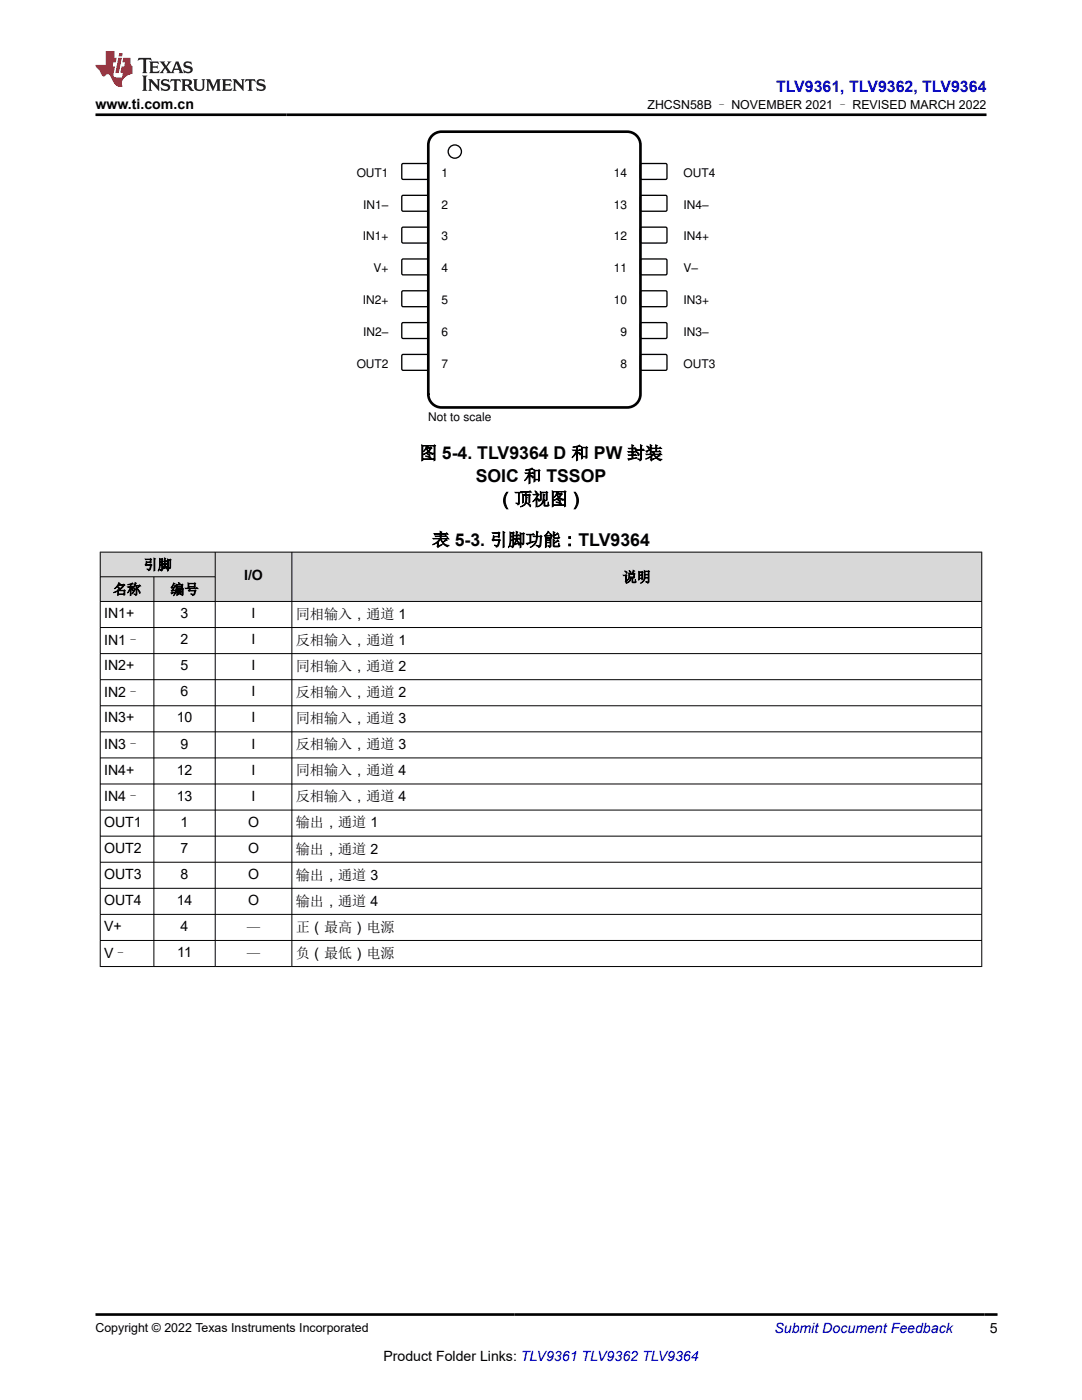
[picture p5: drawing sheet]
<svg xmlns="http://www.w3.org/2000/svg" width="216mm" height="279mm" viewBox="0 0 216 279" stroke-linecap="round" stroke-linejoin="round" font-family="sans-serif">
<defs><g id="words">
<g font-size="3.5">
<text x="83.7" y="91.6">图 5-4. TLV9364 D 和 PW 封装</text>
<text x="94.9" y="96.2">SOIC 和 TSSOP</text>
<text x="99.1" y="100.8">（顶视图）</text>
<text x="86.2" y="108.9">表 5-3. 引脚功能：TLV9364</text>
</g>
<text font-size="3.2" fill="#00f" x="154.8" y="18.3">TLV9361, TLV9362, TLV9364</text>
<g font-size="2.8">
<text x="19" y="21.7">www.ti.com.cn</text>
<text x="28.6" y="113.7">引脚</text>
<text x="22.5" y="118.6">名称</text>
<text x="34" y="118.6">编号</text>
<text x="48.7" y="115.8">I/O</text>
<text x="124.2" y="116.1">说明</text>
<text x="20.8" y="123.4">IN1+</text>
<text x="36" y="123.4">3</text>
<text x="50.2" y="123.4">I</text>
<text x="59" y="123.5">同相输入，通道 1</text>
<text x="20.8" y="128.7">IN1–</text>
<text x="36" y="128.6">2</text>
<text x="50.2" y="128.6">I</text>
<text x="59" y="128.7">反相输入，通道 1</text>
<text x="20.8" y="133.8">IN2+</text>
<text x="36" y="133.8">5</text>
<text x="50.2" y="133.8">I</text>
<text x="59" y="133.9">同相输入，通道 2</text>
<text x="20.8" y="139.1">IN2–</text>
<text x="36" y="139">6</text>
<text x="50.2" y="139">I</text>
<text x="59" y="139.1">反相输入，通道 2</text>
<text x="20.8" y="144.2">IN3+</text>
<text x="20.8" y="149.5">IN3–</text>
<text x="35.3" y="144.2">10</text>
<text x="36" y="149.4">9</text>
<text x="50.2" y="144.2">I</text>
<text x="50.2" y="149.4">I</text>
<text x="59" y="144.3">同相输入，通道 3</text>
<text x="59" y="149.5">反相输入，通道 3</text>
<text x="20.8" y="154.6">IN4+</text>
<text x="35.3" y="154.6">12</text>
<text x="50.2" y="154.6">I</text>
<text x="59" y="154.7">同相输入，通道 4</text>
<text x="20.8" y="159.9">IN4–</text>
<text x="35.3" y="159.8">13</text>
<text x="50.2" y="159.8">I</text>
<text x="59" y="159.9">反相输入，通道 4</text>
<text x="20.8" y="165">OUT1</text>
<text x="36" y="165">1</text>
<text x="49.5" y="165">O</text>
<text x="59" y="165.1">输出，通道 1</text>
<text x="20.8" y="170.2">OUT2</text>
<text x="36" y="170.2">7</text>
<text x="49.5" y="170.2">O</text>
<text x="59" y="170.3">输出，通道 2</text>
<text x="20.8" y="175.4">OUT3</text>
<text x="36" y="175.4">8</text>
<text x="49.5" y="175.4">O</text>
<text x="59" y="175.6">输出，通道 3</text>
<text x="20.8" y="180.6">OUT4</text>
<text x="20.8" y="185.8">V+</text>
<text x="35.3" y="180.6">14</text>
<text x="36" y="185.8">4</text>
<text x="49.5" y="180.6">O</text>
<text x="59" y="180.8">输出，通道 4</text>
<text x="59" y="186">正（最高）电源</text>
<text x="20.8" y="191.2">V–</text>
<text x="35.4" y="191">11</text>
<text x="49.2" y="186.1">—</text>
<text x="49.2" y="191.3">—</text>
<text x="59" y="191.2">负（最低）电源</text>
<text x="197.5" y="266.1">5</text>
<text x="76.5" y="271.7">Product Folder Links: TLV9361 TLV9362 TLV9364</text>
</g>
<text font-size="2.8" fill="#00f" x="154.5" y="266.1">Submit Document Feedback</text>
<g font-size="2.5">
<text x="129.2" y="21.8">ZHCSN58B – NOVEMBER 2021 – REVISED MARCH 2022</text>
<text x="19" y="265.8">Copyright © 2022 Texas Instruments Incorporated</text>
</g>
<g font-size="2.4">
<text x="71.2" y="35.3">OUT1</text>
<text x="88.1" y="35.3">1</text>
<text x="122.5" y="35.3">14</text>
<text x="136.4" y="35.3">OUT4</text>
<text x="72.5" y="41.6">IN1±</text>
<text x="88.1" y="41.6">2</text>
<text x="122.5" y="41.6">13</text>
<text x="136.4" y="41.6">IN4±</text>
<text x="72.4" y="48">IN1+</text>
<text x="88.1" y="48">3</text>
<text x="122.5" y="48">12</text>
<text x="136.4" y="48">IN4+</text>
<text x="74.5" y="54.3">V+</text>
<text x="88.1" y="54.3">4</text>
<text x="122.5" y="54.3">11</text>
<text x="136.4" y="54.3">V±</text>
<text x="72.4" y="60.7">IN2+</text>
<text x="88.1" y="60.7">5</text>
<text x="122.5" y="60.7">10</text>
<text x="136.4" y="60.7">IN3+</text>
<text x="72.5" y="67">IN2±</text>
<text x="88.1" y="67">6</text>
<text x="123.8" y="67">9</text>
<text x="136.4" y="67">IN3±</text>
<text x="71.2" y="73.4">OUT2</text>
<text x="88.1" y="73.4">7</text>
<text x="123.8" y="73.4">8</text>
<text x="136.4" y="73.4">OUT3</text>
<text x="85.5" y="84">Not to scale</text>
</g>
</g></defs>
<path d="M80.3 32.7h5l.2 .2-.1 2.8-.2 .1h-4.9l-.1-.3v-2.6z" fill="none" stroke="#000" stroke-width=".26"/>
<path d="M127.8 32.8l.3-.2 4.9 .1 .1 .2-.1 2.8-.2 .1h-4.9l-.1-.3z" fill-rule="evenodd" fill="#fff"/>
<path d="M127.8 32.8l.3-.2 4.9 .1 .1 .2-.1 2.8-.2 .1h-4.9l-.1-.3z" fill="none" stroke="#000" stroke-width=".26"/>
<path d="M80.3 39h5l.2 .2-.1 2.8-.2 .2-4.9-.1-.1-.2v-2.7z" fill-rule="evenodd" fill="#fff"/>
<path d="M80.3 39h5l.2 .2-.1 2.8-.2 .2-4.9-.1-.1-.2v-2.7z" fill="none" stroke="#000" stroke-width=".26"/>
<path d="M127.8 39.1l.3-.1h4.9l.1 .2-.1 2.8-.2 .2-4.9-.1-.1-.2z" fill-rule="evenodd" fill="#fff"/>
<path d="M127.8 39.1l.3-.1h4.9l.1 .2-.1 2.8-.2 .2-4.9-.1-.1-.2z" fill="none" stroke="#000" stroke-width=".26"/>
<path d="M80.3 45.4h5l.2 .2-.1 2.8-.2 .1h-4.9l-.1-.3v-2.6z" fill-rule="evenodd" fill="#fff"/>
<path d="M80.3 45.4h5l.2 .2-.1 2.8-.2 .1h-4.9l-.1-.3v-2.6z" fill="none" stroke="#000" stroke-width=".26"/>
<path d="M127.8 45.5l.3-.2 4.9 .1 .1 .2-.1 2.8-.2 .1h-4.9l-.1-.3z" fill-rule="evenodd" fill="#fff"/>
<path d="M127.8 45.5l.3-.2 4.9 .1 .1 .2-.1 2.8-.2 .1h-4.9l-.1-.3z" fill="none" stroke="#000" stroke-width=".26"/>
<path d="M80.2 51.8l.2-.1h4.9l.2 .2-.1 2.8-.2 .2-4.9-.1-.1-.2z" fill-rule="evenodd" fill="#fff"/>
<path d="M80.2 51.8l.2-.1h4.9l.2 .2-.1 2.8-.2 .2-4.9-.1-.1-.2z" fill="none" stroke="#000" stroke-width=".26"/>
<path d="M127.8 51.8l.3-.1h4.9l.1 .2-.1 2.8-.2 .2-4.9-.1-.1-.2z" fill-rule="evenodd" fill="#fff"/>
<path d="M127.8 51.8l.3-.1h4.9l.1 .2-.1 2.8-.2 .2-4.9-.1-.1-.2z" fill="none" stroke="#000" stroke-width=".26"/>
<path d="M80.2 58.2l.2-.2 4.9 .1 .2 .2-.1 2.8-.2 .1h-4.9l-.1-.3z" fill-rule="evenodd" fill="#fff"/>
<path d="M80.2 58.2l.2-.2 4.9 .1 .2 .2-.1 2.8-.2 .1h-4.9l-.1-.3z" fill="none" stroke="#000" stroke-width=".26"/>
<path d="M127.8 58.2l.3-.2 4.9 .1 .1 .2-.1 2.8-.2 .1h-4.9l-.1-.3z" fill-rule="evenodd" fill="#fff"/>
<path d="M127.8 58.2l.3-.2 4.9 .1 .1 .2-.1 2.8-.2 .1h-4.9l-.1-.3z" fill="none" stroke="#000" stroke-width=".26"/>
<path d="M80.2 64.5l.2-.1h4.9l.2 .2-.1 2.8-.2 .2-4.9-.1-.1-.2z" fill-rule="evenodd" fill="#fff"/>
<path d="M80.2 64.5l.2-.1h4.9l.2 .2-.1 2.8-.2 .2-4.9-.1-.1-.2z" fill="none" stroke="#000" stroke-width=".26"/>
<path d="M127.8 64.5l.3-.1h4.9l.1 .2-.1 2.8-.2 .2-4.9-.1-.1-.2z" fill-rule="evenodd" fill="#fff"/>
<path d="M127.8 64.5l.3-.1h4.9l.1 .2-.1 2.8-.2 .2-4.9-.1-.1-.2z" fill="none" stroke="#000" stroke-width=".26"/>
<path d="M80.2 70.9l.2-.2 4.9 .1 .2 .2-.1 2.8-.2 .1h-4.9l-.1-.3z" fill-rule="evenodd" fill="#fff"/>
<path d="M80.2 70.9l.2-.2 4.9 .1 .2 .2-.1 2.8-.2 .1h-4.9l-.1-.3z" fill="none" stroke="#000" stroke-width=".26"/>
<path d="M127.8 70.9l.3-.2 4.9 .1 .1 .2-.1 2.8-.2 .1h-4.9l-.1-.3z" fill-rule="evenodd" fill="#fff"/>
<g fill="none" stroke="#000" stroke-width=".26">
<path d="M127.8 70.9l.3-.2 4.9 .1 .1 .2-.1 2.8-.2 .1h-4.9l-.1-.3z"/>
<circle cx="90.8" cy="30.3" r="1.32"/>
</g>
<path d="M86.5 26.9l1-.5 .6-.1h37a2.65 2.65 0 0 1 2.7 2.6v49.8a2.65 2.65 0 0 1-2.7 2.6h-37a2.65 2.65 0 0 1-2.6-2.6v-49.8a2.64 2.64 0 0 1 1-2z" fill="none" stroke="#000" stroke-width=".53"/>
<g fill="#d8d8d8">
<path d="M20 110.2h175.9v4.9h-175.9z" fill-rule="evenodd"/>
<path d="M20.1 110.3h22.8v4.7h-22.8z" fill-rule="evenodd"/>
<path d="M43 110.3h15.2v9.7h-15.2z" fill-rule="evenodd"/>
<path d="M58.3 110.3h137.5v9.7h-137.5z" fill-rule="evenodd"/>
<path d="M20.1 115.2h10.5v4.8h-10.5z" fill-rule="evenodd"/>
<path d="M30.8 115.2h12.1v4.8h-12.1z" fill-rule="evenodd"/>
</g>
<g fill="none" stroke="#000" stroke-width=".2">
<path d="M19.9 110.2h176.1M19.9 115.1h23.1M20 110.1v82.9M30.7 115.1v77.9M42.9 110.1v82.9M58.2 110.1v82.9M195.9 110.1v82.9M19.9 120h176.1M19.9 125.2h176.1M19.9 130.4h176.1M19.9 135.6h176.1M19.9 140.9h176.1"/>
<path d="M19.9 146.1h176.1M19.9 151.3h176.1M19.9 156.5h176.1M19.9 161.7h176.1M19.9 166.9h176.1M19.9 172.1h176.1M19.9 177.3h176.1M19.9 182.5h176.1M19.9 187.7h176.1M19.9 192.9h176.1"/>
</g>
<path d="M27.7 11.6l-.2 .5 .5-.2h.6v.1v2.2l-.2 .4h1l-.2-.4v-2.2v-.1h.5l.5 .2-.1-.5zM29.8 12.3l.2 .4v1.5l-.2 .4h1.9l.1-.6a1.08 1.08 0 0 1-1.3 .2v-.7h.6l.4 .2v-.7l-.4 .2h-.6v-.5l.2-.2a1 1 0 0 1 1 .3l-.1-.5zM31.8 12.3l1 1.1-1 1.2h.9l-.2-.2 .4-.8 .5 .8-.2 .2h1.6l-.2-.2 .1-.5h1l.1 .5-.1 .2h.9l-.2-.3-.8-2h-.5l-1 2.2-.8-1.1 .9-1.1h-.8l.2 .2-.5 .6-.3-.6 .1-.2zM35.2 12.7l.4 1h-.8zM36.8 12.4a.65 .65 0 0 0-.2 .7 .65 .65 0 0 0 .6 .5l.7 .1 .1 .3a.79 .79 0 0 1-.7 .4 .79 .79 0 0 1-.7-.5l.1 .7 .2-.1a.93 .93 0 0 0 1.1 .1 .93 .93 0 0 0 .4-1 1.46 1.46 0 0 0-1.2-.6l-.1-.3a1.09 1.09 0 0 1 1.2 .2l-.2-.6-.1 .1-.6-.2zM28.4 15.1l.2 .4v2.2l-.2 .4h1l-.2-.4v-2.2l.2-.4zM29.6 15.8l.2 .4v1.5l-.2 .4h.8l-.3-.4v-1.3l1.7 1.8v-2l.2-.4h-.8l.2 .2 .1 1.1-1.2-1.3zM32.3 15.9a.65 .65 0 0 0-.2 .8 .65 .65 0 0 0 .7 .4l.6 .2 .1 .2a.79 .79 0 0 1-.7 .4 .79 .79 0 0 1-.7-.5l.1 .7 .2-.1a.93 .93 0 0 0 1.1 .1 .93 .93 0 0 0 .4-.9 1.46 1.46 0 0 0-1.2-.6l-.1-.4a1.09 1.09 0 0 1 1.2 .2l-.2-.6-.1 .1-.6-.1zM34.1 15.8l-.1 .6a.63 .63 0 0 1 .7-.3l.1 1.6-.3 .4h1l-.2-.4v-1.6a.66 .66 0 0 1 .8 .3l-.1-.6zM36.2 15.8l.2 .4v1.5l-.2 .4h.9l-.2-.2v-.7h.5l.1 .2a.79 .79 0 0 0 1.2 .6l-1-.9a.61 .61 0 0 0 .6-.6 .61 .61 0 0 0-.5-.7zM36.9 16.1h.2a.47 .47 0 0 1 .5 .1 .47 .47 0 0 1 .1 .5l-.2 .1-.6 .1zM38.5 15.8l.2 .2a2.27 2.27 0 0 0 .4 2 1.04 1.04 0 0 0 1.7-.7v-1.3l.2-.2h-.8l.2 .4v1.1a.6 .6 0 0 1-.6 .6 .6 .6 0 0 1-.6-.6v-1.1l.3-.4zM41.1 15.8l.2 .4v1.5l-.2 .4h.7l-.2-.4v-1.4l.9 1.9 .8-1.9v1.4l-.2 .4h1l-.3-.4v-1.5l.3-.4h-.8l-.7 1.5-.7-1.5zM44.3 15.8l.2 .4v1.5l-.2 .4h1.9l.1-.6a1.09 1.09 0 0 1-1.3 .2v-.7h.6l.4 .2v-.6l-.4 .2h-.6v-.6l.2-.1a1.01 1.01 0 0 1 1 .3l-.1-.6zM46.4 15.8l.3 .4v1.5l-.3 .4h.8l-.2-.4v-1.3l1.6 1.8v-2l.2-.4h-.7l.2 .2v1.1l-1.2-1.3zM49 15.8l-.1 .6a.63 .63 0 0 1 .8-.3v1.6l-.3 .4h1l-.2-.4v-1.6a.66 .66 0 0 1 .8 .3l-.1-.6zM51.4 15.9a.65 .65 0 0 0-.2 .8 .65 .65 0 0 0 .6 .4l.6 .2 .2 .2a.79 .79 0 0 1-.8 .4 .79 .79 0 0 1-.6-.5l.1 .7 .2-.1a.93 .93 0 0 0 1 .1 .93 .93 0 0 0 .5-.9 1.46 1.46 0 0 0-1.3-.6l-.1-.4a1.09 1.09 0 0 1 1.3 .2l-.2-.6-.2 .1-.5-.1z" fill="#231f20"/>
<path d="M21.1 10.2v2.8h-2.1l.1 .3 .9 1a.95 .95 0 0 0 .9 .9 .59 .59 0 0 1 .6-.4 .59 .59 0 0 1 .5 .4l.4 .7a1.59 1.59 0 0 0 2.1 1.4 1.61 1.61 0 0 1 1-2.3l1-.3-.1-1.5a1.59 1.59 0 0 1-.4-1.7h-1.4l-.2 .9h.5l-.1 .9h-.5l-.2 1v.2l.4 .1-.2 .9h-.6a.73 .73 0 0 1-1.1-.7l.3-1.5h-.5l.2-.9h.5l.2-.9h-.5v-1.3zM23.6 11.5l-.6 3.1h.7l.6-3.1zM23.8 10.6l-.1 .6h.7l.1-.6z" fill="#ed1c24"/>
<path d="M19 22.9h177.8M19.1 262.3h179.9" fill="none" stroke="#000" stroke-width=".53"/>
<use href="#words"/>
</svg>
